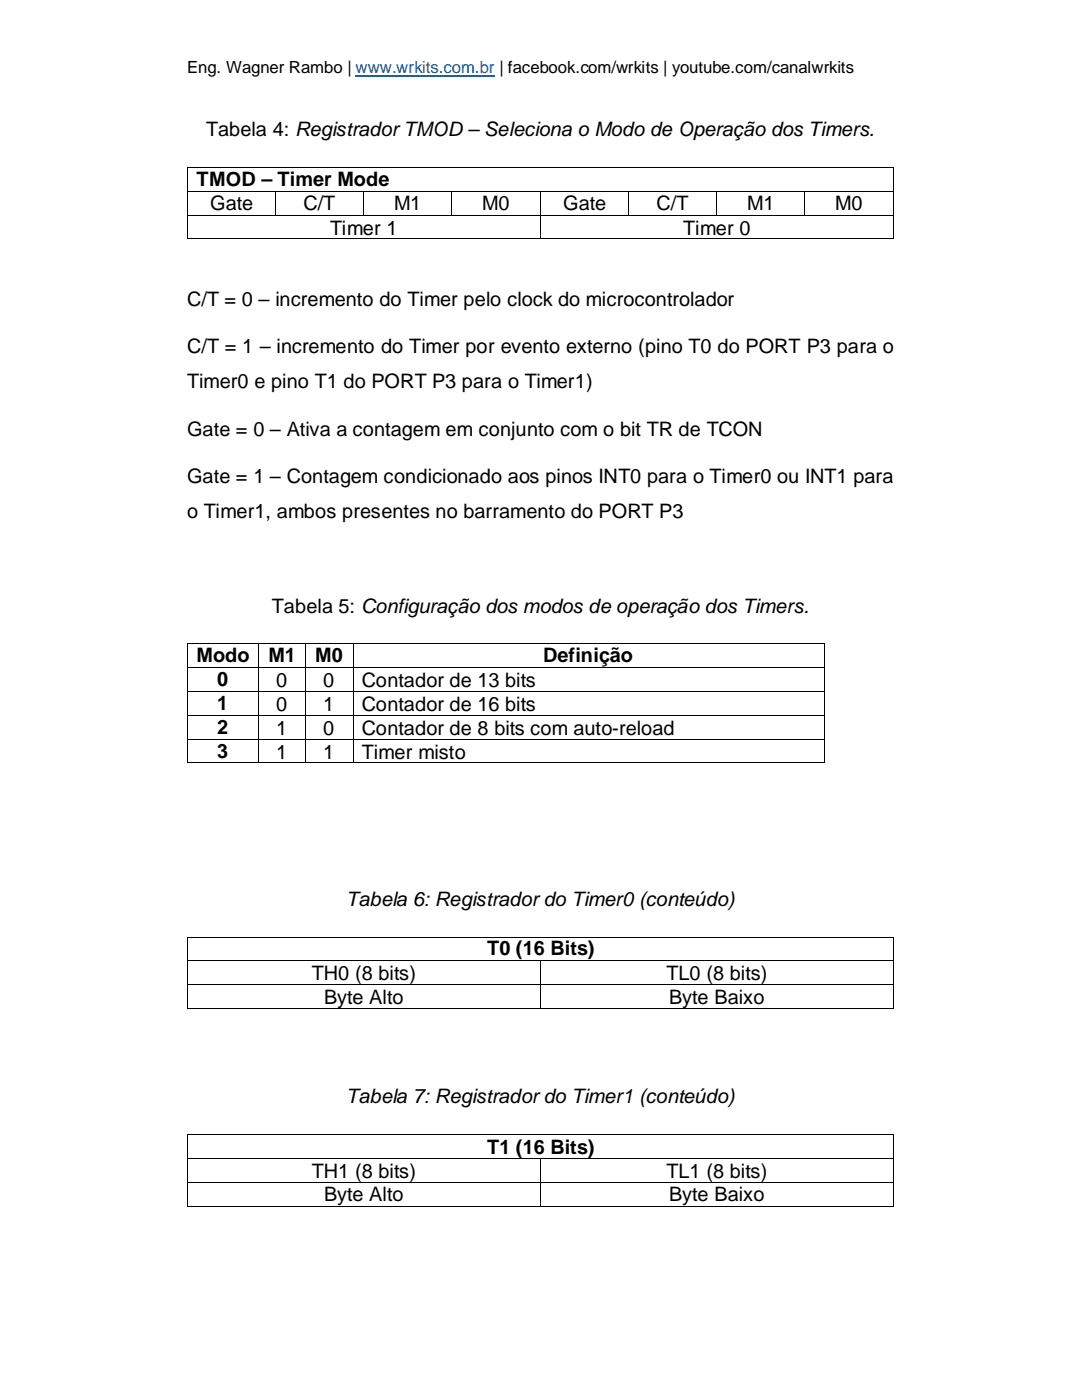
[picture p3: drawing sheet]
<svg xmlns="http://www.w3.org/2000/svg" width="216mm" height="279mm" viewBox="0 0 216 279" stroke-linecap="round" stroke-linejoin="round" font-family="sans-serif">
<defs><g id="words">
<g font-size="4">
<text x="41.1" y="27.2">Tabela 4: Registrador TMOD – Seleciona o Modo de Operação dos Timers.</text>
<text x="39.2" y="37.1">TMOD – Timer Mode</text>
<text x="41.9" y="42">Gate</text>
<text x="60.5" y="42">C/T</text>
<text x="78.7" y="42">M1</text>
<text x="96.2" y="42">M0</text>
<text x="112.4" y="42">Gate</text>
<text x="131" y="42">C/T</text>
<text x="149.1" y="42">M1</text>
<text x="166.6" y="42">M0</text>
<text x="65.9" y="46.8">Timer 1</text>
<text x="136.3" y="46.8">Timer 0</text>
<text x="37.3" y="61">C/T = 0 – incremento do Timer pelo clock do microcontrolador</text>
<text x="37.3" y="70.5">C/T = 1 – incremento do Timer por evento externo (pino T0 do PORT P3 para o</text>
<text x="37.3" y="77.5">Timer0 e pino T1 do PORT P3 para o Timer1)</text>
<text x="37.3" y="87">Gate = 0 – Ativa a contagem em conjunto com o bit TR de TCON</text>
<text x="37.3" y="96.4">Gate = 1 – Contagem condicionado aos pinos INT0 para o Timer0 ou INT1 para</text>
<text x="37.3" y="103.3">o Timer1, ambos presentes no barramento do PORT P3</text>
<text x="54.3" y="122.3">Tabela 5: Configuração dos modos de operação dos Timers.</text>
<text x="39.2" y="132.2">Modo</text>
<text x="43.3" y="137">0</text>
<text x="53.6" y="132.2">M1</text>
<text x="55.1" y="137.2">0</text>
<text x="62.9" y="132.2">M0</text>
<text x="64.5" y="137.2">0</text>
<text x="72.2" y="137.2">Contador de 13 bits</text>
<text x="108.4" y="132.2">Definição</text>
<text x="43.3" y="141.7">1</text>
<text x="55.1" y="141.9">0</text>
<text x="64.5" y="141.9">1</text>
<text x="72.2" y="141.9">Contador de 16 bits</text>
<text x="43.3" y="146.5">2</text>
<text x="55.1" y="146.6">1</text>
<text x="64.5" y="146.6">0</text>
<text x="72.2" y="146.6">Contador de 8 bits com auto-reload</text>
<text x="43.3" y="151.2">3</text>
<text x="55.1" y="151.4">1</text>
<text x="64.5" y="151.4">1</text>
<text x="72.2" y="151.4">Timer misto</text>
<text x="69.1" y="180.8">Tabela 6: Registrador do Timer0 (conteúdo)</text>
<text x="97.2" y="190.7">T0 (16 Bits)</text>
<text x="62.2" y="195.6">TH0 (8 bits)</text>
<text x="133" y="195.6">TL0 (8 bits)</text>
<text x="64.7" y="200.3">Byte Alto</text>
<text x="133.5" y="200.3">Byte Baixo</text>
<text x="69.1" y="220.1">Tabela 7: Registrador do Timer1 (conteúdo)</text>
<text x="97.2" y="230.2">T1 (16 Bits)</text>
<text x="62.2" y="235">TH1 (8 bits)</text>
<text x="64.7" y="239.8">Byte Alto</text>
<text x="133" y="235">TL1 (8 bits)</text>
<text x="133.5" y="239.8">Byte Baixo</text>
</g>
<text font-size="3.3" x="37.3" y="14.6">Eng. Wagner Rambo | www.wrkits.com.br | facebook.com/wrkits | youtube.com/canalwrkits</text>
</g></defs>
<path d="M71 15.1h27.7" fill="none" stroke="#0563c1" stroke-width=".25"/>
<g fill="#000">
<path d="M37.3 33.4h.2v.1h-.2zM37.3 38.1h.2v.2h-.2zM54.9 38.1l.1 .2zM72.5 38.1h.1v.2h-.1zM90.1 38.1h.2v.2h-.2zM107.8 38.1h.1v.2h-.1zM125.3 38.1h.2v.2h-.2zM142.9 38.1h.2v.2h-.2zM160.5 38.1h.2v.2h-.2zM178.2 33.4l.1 .1zM178.2 38.1l.1 .2zM37.3 42.9h.2v.2h-.2z"/>
<path d="M37.3 47.6h.2v.2h-.2zM54.9 42.9l.1 .2zM72.5 42.9h.1v.2h-.1zM90.1 42.9h.2v.2h-.2zM107.8 42.9h.1v.2h-.1zM107.8 47.6h.1v.2h-.1zM125.3 42.9h.2v.2h-.2zM142.9 42.9h.2v.2h-.2zM160.5 42.9h.2v.2h-.2zM178.2 42.9l.1 .2zM178.2 47.6l.1 .2zM37.3 128.4h.2v.2h-.2z"/>
<path d="M37.3 133.3h.2zM37.3 137.9h.2v.2h-.2zM51.5 128.4h.1v.2h-.1zM51.5 133.3h.1zM51.5 137.9h.1v.2h-.1zM61 128.4h.1v.2h-.1zM61 133.3h.1zM61 137.9h.1v.2h-.1zM70.4 128.4h.1v.2h-.1zM70.4 133.3h.1zM70.4 137.9h.1v.2h-.1zM164.3 128.4h.2v.2h-.2z"/>
<path d="M164.3 133.3h.2zM164.3 137.9h.2v.2h-.2zM37.3 142.7h.2v.1h-.2zM37.3 147.5h.2v.2h-.2zM37.3 152.1h.2v.2h-.2zM51.5 142.7h.1v.1h-.1zM51.5 147.5h.1v.2h-.1zM51.5 152.1h.1v.2h-.1zM61 142.7h.1v.1h-.1zM61 147.5h.1v.2h-.1zM61 152.1h.1v.2h-.1zM70.4 142.7h.1v.1h-.1z"/>
<path d="M70.4 147.5h.1v.2h-.1zM70.4 152.1h.1v.2h-.1zM164.3 142.7h.2v.1h-.2zM164.3 147.5h.2v.2h-.2zM164.3 152.1h.2v.2h-.2zM37.3 186.9h.2v.2h-.2zM37.3 191.7l.2 .1zM37.3 196.4h.2v.2h-.2zM107.8 191.7l.1 .1zM107.8 196.4h.1v.2h-.1zM178.2 186.9l.1 .2zM178.2 191.7l.1 .1z"/>
<path d="M178.2 196.4l.1 .2zM37.3 201.2h.2v.1h-.2zM107.8 201.2h.1v.1h-.1zM178.2 201.2l.1 .1zM37.3 226.4h.2v.2h-.2zM37.3 231.1h.2v.2h-.2zM37.3 235.9h.2v.2h-.2zM107.8 231.1h.1v.2h-.1zM107.8 235.9h.1v.2h-.1zM178.2 226.4l.1 .2zM178.2 231.1l.1 .2zM178.2 235.9l.1 .2z"/>
<path d="M37.3 240.6h.2v.2h-.2zM107.8 240.6h.1v.2h-.1zM178.2 240.6l.1 .2z"/>
</g>
<g fill="none" stroke="#000" stroke-width=".2">
<path d="M37.4 33.5v4.6M37.4 38.3v4.6M37.5 33.4h140.7M37.5 38.2h17.4M55 38.3v4.6M55 38.2h17.5M72.6 38.3v4.6M72.6 38.2h17.5M90.2 38.3v4.6M90.3 38.2h17.5M107.9 38.3v4.6M107.9 38.2h17.4"/>
<path d="M125.4 38.3v4.6M125.5 38.2h17.4M143 38.3v4.6M143.1 38.2h17.4M160.6 38.3v4.6M160.7 38.2h17.5M178.3 33.5v4.6M178.3 38.3v4.6M37.4 43.1v4.5M37.5 43h17.4M37.5 47.7h70.3M55 43h17.5"/>
<path d="M72.6 43h17.5M90.3 43h17.5M107.9 43.1v4.5M107.9 43h17.4M107.9 47.7h70.3M125.5 43h17.4M143.1 43h17.4M160.7 43h17.5M178.3 43.1v4.5M37.4 128.6v4.7M37.4 133.3v4.6M37.4 138.1v4.6"/>
<path d="M37.5 128.5h14M37.5 133.3h14M37.5 138h14M51.6 128.6v4.7M51.6 133.3v4.6M51.6 138.1v4.6M51.6 128.5h9.4M51.6 133.3h9.4M51.6 138h9.4M61 128.6v4.7M61 133.3v4.6M61 138.1v4.6"/>
<path d="M61.1 128.5h9.3M61.1 133.3h9.3M61.1 138h9.3M70.4 128.6v4.7M70.4 133.3v4.6M70.4 138.1v4.6M70.5 128.5h93.8M70.5 133.3h93.8M70.5 138h93.8M164.4 128.6v4.7M164.4 133.3v4.6M164.4 138.1v4.6"/>
<path d="M37.4 142.8v4.7M37.4 147.7v4.4M37.5 142.7h14M37.5 147.6h14M37.5 152.2h14M51.6 142.8v4.7M51.6 147.7v4.4M51.6 142.7h9.4M51.6 147.6h9.4M51.6 152.2h9.4M61 142.8v4.7M61 147.7v4.4"/>
<path d="M61.1 142.7h9.3M61.1 147.6h9.3M61.1 152.2h9.3M70.4 142.8v4.7M70.4 147.7v4.4M70.5 142.7h93.8M70.5 147.6h93.8M70.5 152.2h93.8M164.4 142.8v4.7M164.4 147.7v4.4M37.4 187.1v4.6M37.4 191.8v4.6"/>
<path d="M37.4 196.6v4.6M37.5 187h140.7M37.5 191.7h70.3M37.5 196.5h70.3M107.9 191.8v4.6M107.9 196.6v4.6M107.9 191.7h70.3M107.9 196.5h70.3M178.3 187.1v4.6M178.3 191.8v4.6M178.3 196.6v4.6M37.5 201.3h70.3"/>
<path d="M107.9 201.3h70.3M37.4 226.6v4.5M37.4 231.3v4.6M37.4 236.1v4.5M37.5 226.5h140.7M37.5 231.2h70.3M37.5 236h70.3M107.9 231.3v4.6M107.9 236.1v4.5M107.9 231.2h70.3M107.9 236h70.3M178.3 226.6v4.5"/>
<path d="M178.3 231.3v4.6M178.3 236.1v4.5M37.5 240.7h70.3M107.9 240.7h70.3"/>
</g>
<use href="#words"/>
</svg>
